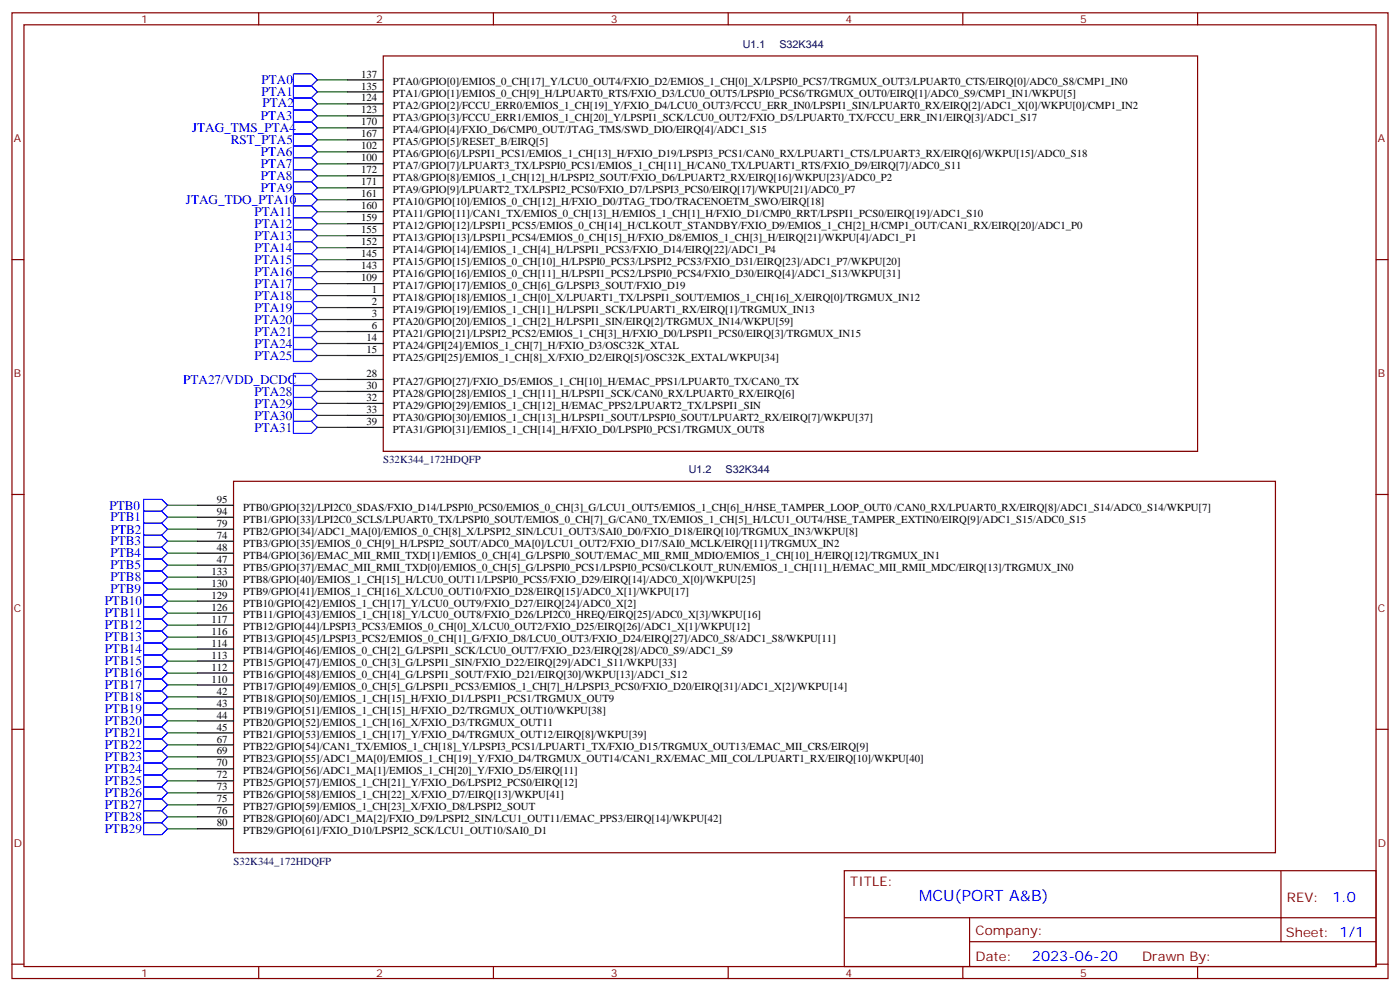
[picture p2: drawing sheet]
<svg xmlns="http://www.w3.org/2000/svg" width="412mm" height="292mm" viewBox="0 0 412 292" stroke-linecap="round" stroke-linejoin="round" font-family="sans-serif">
<defs><g id="words">
<text font-size="4.6" fill="#00f" x="270.8" y="265.4">MCU(PORT A&amp;B)</text>
<g font-size="4.2" fill="#00f">
<text x="392.5" y="265.6">1.0</text>
<text x="304" y="283">2023-06-20</text>
</g>
<g font-size="3.9" fill="#00f">
<text x="77" y="28.3">PTA1</text>
<text x="77" y="24.8">PTA0</text>
<text x="76.9" y="35.4">PTA3</text>
<text x="77.4" y="31.4">PTA2</text>
<text x="56.6" y="38.9">JTAG_TMS_PTA4</text>
<text x="68" y="42.4">RST_PTA5</text>
<text x="76.9" y="45.9">PTA6</text>
<text x="76.9" y="49.5">PTA7</text>
<text x="76.9" y="53">PTA8</text>
<text x="76.9" y="56.5">PTA9</text>
<text x="54.8" y="60">JTAG_TDO_PTA10</text>
<text x="74.9" y="63.6">PTA11</text>
<text x="74.9" y="67.1">PTA12</text>
<text x="74.9" y="70.6">PTA13</text>
<text x="74.9" y="74.2">PTA14</text>
<text x="74.9" y="77.7">PTA15</text>
<text x="74.9" y="81.2">PTA16</text>
<text x="74.9" y="84.7">PTA17</text>
<text x="74.9" y="88.3">PTA18</text>
<text x="74.9" y="91.8">PTA19</text>
<text x="74.9" y="95.3">PTA20</text>
<text x="74.9" y="98.9">PTA21</text>
<text x="74.9" y="102.4">PTA24</text>
<text x="74.9" y="105.9">PTA25</text>
<text x="54" y="112.9">PTA27/VDD_DCDC</text>
<text x="74.9" y="116.5">PTA28</text>
<text x="74.9" y="120">PTA29</text>
<text x="74.9" y="123.5">PTA30</text>
<text x="74.9" y="127.1">PTA31</text>
<text x="32.2" y="150.2">PTB0</text>
<text x="32.6" y="153.5">PTB1</text>
<text x="32.6" y="160.6">PTB3</text>
<text x="32.6" y="157.1">PTB2</text>
<text x="32.6" y="164.1">PTB4</text>
<text x="32.6" y="167.6">PTB5</text>
<text x="32.6" y="171.2">PTB8</text>
<text x="30.8" y="178.2">PTB10</text>
<text x="32.6" y="174.7">PTB9</text>
<text x="30.8" y="181.8">PTB11</text>
<text x="30.8" y="185.3">PTB12</text>
<text x="30.8" y="188.8">PTB13</text>
<text x="30.8" y="192.3">PTB14</text>
<text x="30.8" y="195.9">PTB15</text>
<text x="30.8" y="199.4">PTB16</text>
<text x="30.8" y="202.9">PTB17</text>
<text x="30.8" y="206.5">PTB18</text>
<text x="30.8" y="210">PTB19</text>
<text x="30.8" y="213.5">PTB20</text>
<text x="30.8" y="217">PTB21</text>
<text x="30.8" y="220.6">PTB22</text>
<text x="30.8" y="224.1">PTB23</text>
<text x="30.8" y="227.6">PTB24</text>
<text x="30.8" y="231.2">PTB25</text>
<text x="30.8" y="234.7">PTB26</text>
<text x="30.8" y="238.2">PTB27</text>
<text x="30.8" y="241.7">PTB28</text>
<text x="30.8" y="245.3">PTB29</text>
</g>
<g font-size="3.9" fill="#800">
<text x="250.5" y="260.9">TITLE:</text>
<text x="379.1" y="265.6">REV:</text>
<text x="287.4" y="275.1">Company:</text>
<text x="378.7" y="275.8">Sheet: 1/1</text>
<text x="287.4" y="282.8">Date:</text>
<text x="336.4" y="282.9">Drawn By:</text>
</g>
<g font-size="3.2" fill="#800">
<text x="41.6" y="6.8">1</text>
<text x="110.8" y="6.8">2</text>
<text x="179.9" y="6.8">3</text>
<text x="249.1" y="6.8">4</text>
<text x="318.2" y="6.8">5</text>
<text x="4.1" y="41.9">A</text>
<text x="405.9" y="41.9">A</text>
<text x="4.1" y="111">B</text>
<text x="405.9" y="111">B</text>
<text x="4.1" y="180.2">C</text>
<text x="405.9" y="180.2">C</text>
<text x="4.1" y="249.3">D</text>
<text x="405.9" y="249.3">D</text>
<text x="41.6" y="287.6">1</text>
<text x="110.8" y="287.6">2</text>
<text x="179.9" y="287.6">3</text>
<text x="249.1" y="287.6">4</text>
<text x="318.2" y="287.6">5</text>
</g>
<g font-size="3.2" fill="#000080">
<text x="218.8" y="14.1">U1.1</text>
<text x="229.6" y="14.1">S32K344</text>
<text x="112.9" y="136.4">S32K344_172HDQFP</text>
<text x="202.9" y="139.3">U1.2</text>
<text x="213.7" y="139.3">S32K344</text>
<text x="68.8" y="254.6">S32K344_172HDQFP</text>
</g>
<g font-size="3.2">
<text x="106.4" y="22.8">137</text>
<text x="106.4" y="26.4">135</text>
<text x="106.4" y="29.9">124</text>
<text x="115.7" y="25.1">PTA0/GPIO[0]/EMIOS_0_CH[17]_Y/LCU0_OUT4/FXIO_D2/EMIOS_1_CH[0]_X/LPSPI0_PCS7/TRGMUX_OUT3/LPUART0_CTS/EIRQ[0]/ADC0_S8/CMP1_IN0</text>
<text x="115.7" y="28.6">PTA1/GPIO[1]/EMIOS_0_CH[9]_H/LPUART0_RTS/FXIO_D3/LCU0_OUT5/LPSPI0_PCS6/TRGMUX_OUT0/EIRQ[1]/ADC0_S9/CMP1_IN1/WKPU[5]</text>
<text x="106.4" y="33.4">123</text>
<text x="115.7" y="32.2">PTA2/GPIO[2]/FCCU_ERR0/EMIOS_1_CH[19]_Y/FXIO_D4/LCU0_OUT3/FCCU_ERR_IN0/LPSPI1_SIN/LPUART0_RX/EIRQ[2]/ADC1_X[0]/WKPU[0]/CMP1_IN2</text>
<text x="115.7" y="35.7">PTA3/GPIO[3]/FCCU_ERR1/EMIOS_1_CH[20]_Y/LPSPI1_SCK/LCU0_OUT2/FXIO_D5/LPUART0_TX/FCCU_ERR_IN1/EIRQ[3]/ADC1_S17</text>
<text x="106.4" y="36.9">170</text>
<text x="106.4" y="40.5">167</text>
<text x="115.7" y="39.2">PTA4/GPIO[4]/FXIO_D6/CMP0_OUT/JTAG_TMS/SWD_DIO/EIRQ[4]/ADC1_S15</text>
<text x="106.4" y="44">102</text>
<text x="106.4" y="47.5">100</text>
<text x="115.7" y="42.8">PTA5/GPIO[5]/RESET_B/EIRQ[5]</text>
<text x="115.7" y="46.3">PTA6/GPIO[6]/LPSPI1_PCS1/EMIOS_1_CH[13]_H/FXIO_D19/LPSPI3_PCS1/CAN0_RX/LPUART1_CTS/LPUART3_RX/EIRQ[6]/WKPU[15]/ADC0_S18</text>
<text x="106.4" y="51">172</text>
<text x="115.7" y="49.8">PTA7/GPIO[7]/LPUART3_TX/LPSPI0_PCS1/EMIOS_1_CH[11]_H/CAN0_TX/LPUART1_RTS/FXIO_D9/EIRQ[7]/ADC0_S11</text>
<text x="115.7" y="53.3">PTA8/GPIO[8]/EMIOS_1_CH[12]_H/LPSPI2_SOUT/FXIO_D6/LPUART2_RX/EIRQ[16]/WKPU[23]/ADC0_P2</text>
<text x="106.4" y="58.1">161</text>
<text x="106.4" y="54.6">171</text>
<text x="115.7" y="56.9">PTA9/GPIO[9]/LPUART2_TX/LPSPI2_PCS0/FXIO_D7/LPSPI3_PCS0/EIRQ[17]/WKPU[21]/ADC0_P7</text>
<text x="106.4" y="61.6">160</text>
<text x="106.4" y="65.2">159</text>
<text x="115.7" y="60.4">PTA10/GPIO[10]/EMIOS_0_CH[12]_H/FXIO_D0/JTAG_TDO/TRACENOETM_SWO/EIRQ[18]</text>
<text x="115.7" y="63.9">PTA11/GPIO[11]/CAN1_TX/EMIOS_0_CH[13]_H/EMIOS_1_CH[1]_H/FXIO_D1/CMP0_RRT/LPSPI1_PCS0/EIRQ[19]/ADC1_S10</text>
<text x="106.4" y="68.7">155</text>
<text x="115.7" y="67.5">PTA12/GPIO[12]/LPSPI1_PCS5/EMIOS_0_CH[14]_H/CLKOUT_STANDBY/FXIO_D9/EMIOS_1_CH[2]_H/CMP1_OUT/CAN1_RX/EIRQ[20]/ADC1_P0</text>
<text x="115.7" y="71">PTA13/GPIO[13]/LPSPI1_PCS4/EMIOS_0_CH[15]_H/FXIO_D8/EMIOS_1_CH[3]_H/EIRQ[21]/WKPU[4]/ADC1_P1</text>
<text x="106.4" y="72.2">152</text>
<text x="106.4" y="75.7">145</text>
<text x="115.7" y="74.5">PTA14/GPIO[14]/EMIOS_1_CH[4]_H/LPSPI1_PCS3/FXIO_D14/EIRQ[22]/ADC1_P4</text>
<text x="106.4" y="79.3">143</text>
<text x="106.4" y="82.8">109</text>
<text x="115.7" y="78">PTA15/GPIO[15]/EMIOS_0_CH[10]_H/LPSPI0_PCS3/LPSPI2_PCS3/FXIO_D31/EIRQ[23]/ADC1_P7/WKPU[20]</text>
<text x="115.7" y="81.6">PTA16/GPIO[16]/EMIOS_0_CH[11]_H/LPSPI1_PCS2/LPSPI0_PCS4/FXIO_D30/EIRQ[4]/ADC1_S13/WKPU[31]</text>
<text x="109.5" y="86.3">1</text>
<text x="109.5" y="89.9">2</text>
<text x="115.7" y="85.1">PTA17/GPIO[17]/EMIOS_0_CH[6]_G/LPSPI3_SOUT/FXIO_D19</text>
<text x="115.7" y="88.6">PTA18/GPIO[18]/EMIOS_1_CH[0]_X/LPUART1_TX/LPSPI1_SOUT/EMIOS_1_CH[16]_X/EIRQ[0]/TRGMUX_IN12</text>
<text x="109.5" y="93.4">3</text>
<text x="115.7" y="92.1">PTA19/GPIO[19]/EMIOS_1_CH[1]_H/LPSPI1_SCK/LPUART1_RX/EIRQ[1]/TRGMUX_IN13</text>
<text x="115.7" y="95.7">PTA20/GPIO[20]/EMIOS_1_CH[2]_H/LPSPI1_SIN/EIRQ[2]/TRGMUX_IN14/WKPU[59]</text>
<text x="107.9" y="100.4">14</text>
<text x="109.5" y="96.9">6</text>
<text x="115.7" y="99.2">PTA21/GPIO[21]/LPSPI2_PCS2/EMIOS_1_CH[3]_H/FXIO_D0/LPSPI1_PCS0/EIRQ[3]/TRGMUX_IN15</text>
<text x="107.9" y="104">15</text>
<text x="115.7" y="102.7">PTA24/GPI[24]/EMIOS_1_CH[7]_H/FXIO_D3/OSC32K_XTAL</text>
<text x="115.7" y="106.3">PTA25/GPI[25]/EMIOS_1_CH[8]_X/FXIO_D2/EIRQ[5]/OSC32K_EXTAL/WKPU[34]</text>
<text x="107.9" y="111">28</text>
<text x="115.7" y="113.3">PTA27/GPIO[27]/FXIO_D5/EMIOS_1_CH[10]_H/EMAC_PPS1/LPUART0_TX/CAN0_TX</text>
<text x="107.9" y="114.5">30</text>
<text x="107.9" y="118.1">32</text>
<text x="115.7" y="116.8">PTA28/GPIO[28]/EMIOS_1_CH[11]_H/LPSPI1_SCK/CAN0_RX/LPUART0_RX/EIRQ[6]</text>
<text x="107.9" y="121.6">33</text>
<text x="107.9" y="125.1">39</text>
<text x="115.7" y="120.4">PTA29/GPIO[29]/EMIOS_1_CH[12]_H/EMAC_PPS2/LPUART2_TX/LPSPI1_SIN</text>
<text x="115.7" y="123.9">PTA30/GPIO[30]/EMIOS_1_CH[13]_H/LPSPI1_SOUT/LPSPI0_SOUT/LPUART2_RX/EIRQ[7]/WKPU[37]</text>
<text x="115.7" y="127.4">PTA31/GPIO[31]/EMIOS_1_CH[14]_H/FXIO_D0/LPSPI0_PCS1/TRGMUX_OUT8</text>
<text x="63.9" y="148.1">95</text>
<text x="63.9" y="151.6">94</text>
<text x="63.9" y="155.1">79</text>
<text x="71.6" y="150.4">PTB0/GPIO[32]/LPI2C0_SDAS/FXIO_D14/LPSPI0_PCS0/EMIOS_0_CH[3]_G/LCU1_OUT5/EMIOS_1_CH[6]_H/HSE_TAMPER_LOOP_OUT0 /CAN0_RX/LPUART0_RX/EIRQ[8]/ADC1_S14/ADC0_S14/WKPU[7]</text>
<text x="71.6" y="153.9">PTB1/GPIO[33]/LPI2C0_SCLS/LPUART0_TX/LPSPI0_SOUT/EMIOS_0_CH[7]_G/CAN0_TX/EMIOS_1_CH[5]_H/LCU1_OUT4/HSE_TAMPER_EXTIN0/EIRQ[9]/ADC1_S15/ADC0_S15</text>
<text x="63.9" y="158.6">74</text>
<text x="71.6" y="157.4">PTB2/GPIO[34]/ADC1_MA[0]/EMIOS_0_CH[8]_X/LPSPI2_SIN/LCU1_OUT3/SAI0_D0/FXIO_D18/EIRQ[10]/TRGMUX_IN3/WKPU[8]</text>
<text x="71.6" y="160.9">PTB3/GPIO[35]/EMIOS_0_CH[9]_H/LPSPI2_SOUT/ADC0_MA[0]/LCU1_OUT2/FXIO_D17/SAI0_MCLK/EIRQ[11]/TRGMUX_IN2</text>
<text x="63.9" y="162.2">48</text>
<text x="63.9" y="165.7">47</text>
<text x="71.6" y="164.5">PTB4/GPIO[36]/EMAC_MII_RMII_TXD[1]/EMIOS_0_CH[4]_G/LPSPI0_SOUT/EMAC_MII_RMII_MDIO/EMIOS_1_CH[10]_H/EIRQ[12]/TRGMUX_IN1</text>
<text x="71.6" y="168">PTB5/GPIO[37]/EMAC_MII_RMII_TXD[0]/EMIOS_0_CH[5]_G/LPSPI0_PCS1/LPSPI0_PCS0/CLKOUT_RUN/EMIOS_1_CH[11]_H/EMAC_MII_RMII_MDC/EIRQ[13]/TRGMUX_IN0</text>
<text x="62.3" y="169.2">133</text>
<text x="62.3" y="172.8">130</text>
<text x="71.6" y="171.5">PTB8/GPIO[40]/EMIOS_1_CH[15]_H/LCU0_OUT11/LPSPI0_PCS5/FXIO_D29/EIRQ[14]/ADC0_X[0]/WKPU[25]</text>
<text x="62.3" y="176.3">129</text>
<text x="62.3" y="179.8">126</text>
<text x="71.6" y="178.6">PTB10/GPIO[42]/EMIOS_1_CH[17]_Y/LCU0_OUT9/FXIO_D27/EIRQ[24]/ADC0_X[2]</text>
<text x="71.6" y="175">PTB9/GPIO[41]/EMIOS_1_CH[16]_X/LCU0_OUT10/FXIO_D28/EIRQ[15]/ADC0_X[1]/WKPU[17]</text>
<text x="62.3" y="183.3">117</text>
<text x="71.6" y="182.1">PTB11/GPIO[43]/EMIOS_1_CH[18]_Y/LCU0_OUT8/FXIO_D26/LPI2C0_HREQ/EIRQ[25]/ADC0_X[3]/WKPU[16]</text>
<text x="71.6" y="185.6">PTB12/GPIO[44]/LPSPI3_PCS3/EMIOS_0_CH[0]_X/LCU0_OUT2/FXIO_D25/EIRQ[26]/ADC1_X[1]/WKPU[12]</text>
<text x="62.3" y="186.9">116</text>
<text x="62.3" y="190.4">114</text>
<text x="71.6" y="189.2">PTB13/GPIO[45]/LPSPI3_PCS2/EMIOS_0_CH[1]_G/FXIO_D8/LCU0_OUT3/FXIO_D24/EIRQ[27]/ADC0_S8/ADC1_S8/WKPU[11]</text>
<text x="62.3" y="193.9">113</text>
<text x="62.3" y="197.4">112</text>
<text x="71.6" y="192.7">PTB14/GPIO[46]/EMIOS_0_CH[2]_G/LPSPI1_SCK/LCU0_OUT7/FXIO_D23/EIRQ[28]/ADC0_S9/ADC1_S9</text>
<text x="71.6" y="196.2">PTB15/GPIO[47]/EMIOS_0_CH[3]_G/LPSPI1_SIN/FXIO_D22/EIRQ[29]/ADC1_S11/WKPU[33]</text>
<text x="62.3" y="201">110</text>
<text x="71.6" y="199.7">PTB16/GPIO[48]/EMIOS_0_CH[4]_G/LPSPI1_SOUT/FXIO_D21/EIRQ[30]/WKPU[13]/ADC1_S12</text>
<text x="71.6" y="203.3">PTB17/GPIO[49]/EMIOS_0_CH[5]_G/LPSPI1_PCS3/EMIOS_1_CH[7]_H/LPSPI3_PCS0/FXIO_D20/EIRQ[31]/ADC1_X[2]/WKPU[14]</text>
<text x="63.9" y="204.5">42</text>
<text x="63.9" y="208">43</text>
<text x="71.6" y="206.8">PTB18/GPIO[50]/EMIOS_1_CH[15]_H/FXIO_D1/LPSPI1_PCS1/TRGMUX_OUT9</text>
<text x="63.9" y="211.6">44</text>
<text x="63.9" y="215.1">45</text>
<text x="71.6" y="210.3">PTB19/GPIO[51]/EMIOS_1_CH[15]_H/FXIO_D2/TRGMUX_OUT10/WKPU[38]</text>
<text x="71.6" y="213.9">PTB20/GPIO[52]/EMIOS_1_CH[16]_X/FXIO_D3/TRGMUX_OUT11</text>
<text x="63.9" y="218.6">67</text>
<text x="71.6" y="217.4">PTB21/GPIO[53]/EMIOS_1_CH[17]_Y/FXIO_D4/TRGMUX_OUT12/EIRQ[8]/WKPU[39]</text>
<text x="71.6" y="220.9">PTB22/GPIO[54]/CAN1_TX/EMIOS_1_CH[18]_Y/LPSPI3_PCS1/LPUART1_TX/FXIO_D15/TRGMUX_OUT13/EMAC_MII_CRS/EIRQ[9]</text>
<text x="63.9" y="222.1">69</text>
<text x="63.9" y="225.7">70</text>
<text x="71.6" y="224.4">PTB23/GPIO[55]/ADC1_MA[0]/EMIOS_1_CH[19]_Y/FXIO_D4/TRGMUX_OUT14/CAN1_RX/EMAC_MII_COL/LPUART1_RX/EIRQ[10]/WKPU[40]</text>
<text x="71.6" y="228">PTB24/GPIO[56]/ADC1_MA[1]/EMIOS_1_CH[20]_Y/FXIO_D5/EIRQ[11]</text>
<text x="63.9" y="229.2">72</text>
<text x="63.9" y="232.7">73</text>
<text x="71.6" y="231.5">PTB25/GPIO[57]/EMIOS_1_CH[21]_Y/FXIO_D6/LPSPI2_PCS0/EIRQ[12]</text>
<text x="63.9" y="236.3">75</text>
<text x="63.9" y="239.8">76</text>
<text x="71.6" y="235">PTB26/GPIO[58]/EMIOS_1_CH[22]_X/FXIO_D7/EIRQ[13]/WKPU[41]</text>
<text x="71.6" y="238.5">PTB27/GPIO[59]/EMIOS_1_CH[23]_X/FXIO_D8/LPSPI2_SOUT</text>
<text x="63.9" y="243.3">80</text>
<text x="71.6" y="242.1">PTB28/GPIO[60]/ADC1_MA[2]/FXIO_D9/LPSPI2_SIN/LCU1_OUT11/EMAC_PPS3/EIRQ[14]/WKPU[42]</text>
<text x="71.6" y="245.6">PTB29/GPIO[61]/FXIO_D10/LPSPI2_SCK/LCU1_OUT10/SAI0_D1</text>
</g>
</g></defs>
<g fill="none" stroke="#870000" stroke-width=".35">
<path d="M3.5 3.8h405.4v284.3h-405.4zM7.1 7.3h398.2v277.3h-398.2zM76.2 3.8v3.5M145.3 3.8v3.5M214.5 3.8v3.5M283.6 3.8v3.5M352.8 3.8v3.5M3.5 76.4h3.6M405.3 76.4h3.6M3.5 145.6h3.6M405.3 145.6h3.6M3.5 214.7h3.6"/>
<path d="M405.3 214.7h3.6M248.7 256.4h156.6v28.2h-156.6zM377.3 256.4v20.9M248.7 270.2h156.5M285.6 277.3h119.6M285.6 270.2v14.1M3.5 283.9h3.6M76.2 284.6v3.5M145.3 284.6v3.5M214.5 284.6v3.5M283.6 284.6v3.5M352.8 284.6v3.5"/>
<path d="M405.3 283.9h3.6"/>
</g>
<g fill="none" stroke="#00f" stroke-width=".35">
<path d="M86.4 39.4h5.3l1.8 1.8-1.8 1.7h-5.3zM86.4 35.9h5.3l1.8 1.7-1.8 1.8h-5.3zM86.4 28.8h5.3l1.8 1.8-1.8 1.7h-5.3zM86.4 25.3h5.3l1.8 1.8-1.8 1.7h-5.3zM86.4 21.8h5.3l1.8 1.7-1.8 1.8h-5.3zM86.4 32.3h5.3l1.8 1.8-1.8 1.8h-5.3zM86.4 57h5.3l1.8 1.8-1.8 1.8h-5.3zM86.4 42.9h5.3l1.8 1.8-1.8 1.8h-5.3zM86.4 46.5h5.3l1.8 1.7-1.8 1.8h-5.3zM86.4 50h5.3l1.8 1.8-1.8 1.7h-5.3zM86.4 53.5h5.3l1.8 1.8-1.8 1.7h-5.3zM86.4 60.6h5.3l1.8 1.7-1.8 1.8h-5.3z"/>
<path d="M86.4 64.1h5.3l1.8 1.8-1.8 1.7h-5.3zM86.4 67.6h5.3l1.8 1.8-1.8 1.8h-5.3zM86.4 71.2h5.3l1.8 1.7-1.8 1.8h-5.3zM86.4 74.7h5.3l1.8 1.7-1.8 1.8h-5.3zM86.4 78.2h5.3l1.8 1.8-1.8 1.7h-5.3zM86.4 81.7h5.3l1.8 1.8-1.8 1.8h-5.3zM86.4 85.3h5.3l1.8 1.7-1.8 1.8h-5.3zM86.4 88.8h5.3l1.8 1.8-1.8 1.7h-5.3zM86.4 92.3h5.3l1.8 1.8-1.8 1.7h-5.3zM86.4 95.8h5.3l1.8 1.8-1.8 1.8h-5.3zM86.4 99.4h5.3l1.8 1.7-1.8 1.8h-5.3zM86.4 102.9h5.3l1.8 1.8-1.8 1.7h-5.3z"/>
<path d="M86.4 113.5h5.3l1.8 1.8-1.8 1.7h-5.3zM86.4 117h5.3l1.8 1.8-1.8 1.7h-5.3zM86.4 110h5.3l1.8 1.7-1.8 1.8h-5.3zM86.4 120.5h5.3l1.8 1.8-1.8 1.8h-5.3zM86.4 124.1h5.3l1.8 1.7-1.8 1.8h-5.3zM42.3 147h5.3l1.8 1.8-1.8 1.7h-5.3zM42.3 150.5h5.3l1.8 1.8-1.8 1.8h-5.3zM42.3 157.6h5.3l1.8 1.7-1.8 1.8h-5.3zM42.3 154.1h5.3l1.8 1.7-1.8 1.8h-5.3zM42.3 161.1h5.3l1.8 1.8-1.8 1.7h-5.3zM42.3 164.6h5.3l1.8 1.8-1.8 1.8h-5.3zM42.3 168.2h5.3l1.8 1.7-1.8 1.8h-5.3z"/>
<path d="M42.3 171.7h5.3l1.8 1.8-1.8 1.7h-5.3zM42.3 175.2h5.3l1.8 1.8-1.8 1.8h-5.3zM42.3 178.8h5.3l1.8 1.7-1.8 1.8h-5.3zM42.3 182.3h5.3l1.8 1.7-1.8 1.8h-5.3zM42.3 185.8h5.3l1.8 1.8-1.8 1.7h-5.3zM42.3 189.3h5.3l1.8 1.8-1.8 1.8h-5.3zM42.3 192.9h5.3l1.8 1.7-1.8 1.8h-5.3zM42.3 196.4h5.3l1.8 1.8-1.8 1.7h-5.3zM42.3 199.9h5.3l1.8 1.8-1.8 1.7h-5.3zM42.3 203.4h5.3l1.8 1.8-1.8 1.8h-5.3zM42.3 207h5.3l1.8 1.7-1.8 1.8h-5.3zM42.3 210.5h5.3l1.8 1.8-1.8 1.7h-5.3z"/>
<path d="M42.3 214h5.3l1.8 1.8-1.8 1.8h-5.3zM42.3 217.6h5.3l1.8 1.7-1.8 1.8h-5.3zM42.3 221.1h5.3l1.8 1.7-1.8 1.8h-5.3zM42.3 224.6h5.3l1.8 1.8-1.8 1.7h-5.3zM42.3 228.1h5.3l1.8 1.8-1.8 1.8h-5.3zM42.3 231.7h5.3l1.8 1.7-1.8 1.8h-5.3zM42.3 235.2h5.3l1.8 1.8-1.8 1.7h-5.3zM42.3 238.7h5.3l1.8 1.8-1.8 1.8h-5.3zM42.3 242.3h5.3l1.8 1.7-1.8 1.8h-5.3z"/>
</g>
<g fill="none" stroke="#008700" stroke-width=".35">
<path d="M93.5 37.6h8.8M93.5 23.5h8.8M93.5 27.1h8.8M93.5 30.6h8.8M93.5 34.1h8.8M93.5 41.2h8.8M93.5 58.8h8.8M93.5 44.7h8.8M93.5 48.2h8.8M93.5 51.8h8.8M93.5 55.3h8.8M93.5 62.3h8.8"/>
<path d="M93.5 65.9h8.8M93.5 69.4h8.8M93.5 72.9h8.8M93.5 76.4h8.8M93.5 80h8.8M93.5 83.5h8.8M93.5 87h8.8M93.5 90.6h8.8M93.5 94.1h8.8M93.5 97.6h8.8M93.5 101.1h8.8M93.5 104.7h8.8"/>
<path d="M93.5 111.7h8.8M93.5 115.3h8.8M93.5 118.8h8.8M93.5 122.3h8.8M93.5 125.8h8.8M49.4 159.3h8.8M49.4 155.8h8.8M49.4 152.3h8.8M49.4 148.8h8.8M49.4 177h8.8M49.4 173.5h8.8M49.4 169.9h8.8"/>
<path d="M49.4 166.4h8.8M49.4 162.9h8.8M49.4 198.2h8.8M49.4 194.6h8.8M49.4 191.1h8.8M49.4 187.6h8.8M49.4 180.5h8.8M49.4 184h8.8M49.4 219.3h8.8M49.4 215.8h8.8M49.4 212.3h8.8M49.4 208.7h8.8"/>
<path d="M49.4 205.2h8.8M49.4 201.7h8.8M49.4 237h8.8M49.4 233.4h8.8M49.4 229.9h8.8M49.4 226.4h8.8M49.4 222.8h8.8M49.4 244h8.8M49.4 240.5h8.8"/>
</g>
<path d="M112.9 16.5h239.9v116.4h-239.9zM68.8 141.7h306.9v109.4h-306.9z" fill="none" stroke="#800000" stroke-width=".35"/>
<g fill="none" stroke="#000" stroke-width=".35">
<path d="M102.3 23.5h10.6M102.3 27.1h10.6M102.3 30.6h10.6M102.3 34.1h10.6M102.3 37.6h10.6M102.3 58.8h10.6M102.3 41.2h10.6M102.3 44.7h10.6M102.3 48.2h10.6M102.3 51.8h10.6M102.3 55.3h10.6M102.3 62.3h10.6"/>
<path d="M102.3 65.9h10.6M102.3 69.4h10.6M102.3 72.9h10.6M102.3 76.4h10.6M102.3 80h10.6M102.3 83.5h10.6M102.3 87h10.6M102.3 90.6h10.6M102.3 94.1h10.6M102.3 97.6h10.6M102.3 101.1h10.6M102.3 104.7h10.6"/>
<path d="M102.3 111.7h10.6M102.3 115.3h10.6M102.3 118.8h10.6M102.3 122.3h10.6M102.3 125.8h10.6M58.2 148.8h10.6M58.2 152.3h10.6M58.2 155.8h10.6M58.2 159.3h10.6M58.2 177h10.6M58.2 162.9h10.6M58.2 166.4h10.6"/>
<path d="M58.2 169.9h10.6M58.2 173.5h10.6M58.2 180.5h10.6M58.2 184h10.6M58.2 187.6h10.6M58.2 191.1h10.6M58.2 194.6h10.6M58.2 198.2h10.6M58.2 201.7h10.6M58.2 205.2h10.6M58.2 208.7h10.6M58.2 212.3h10.6"/>
<path d="M58.2 215.8h10.6M58.2 219.3h10.6M58.2 222.8h10.6M58.2 226.4h10.6M58.2 229.9h10.6M58.2 233.4h10.6M58.2 237h10.6M58.2 240.5h10.6M58.2 244h10.6"/>
</g>
<use href="#words"/>
</svg>
